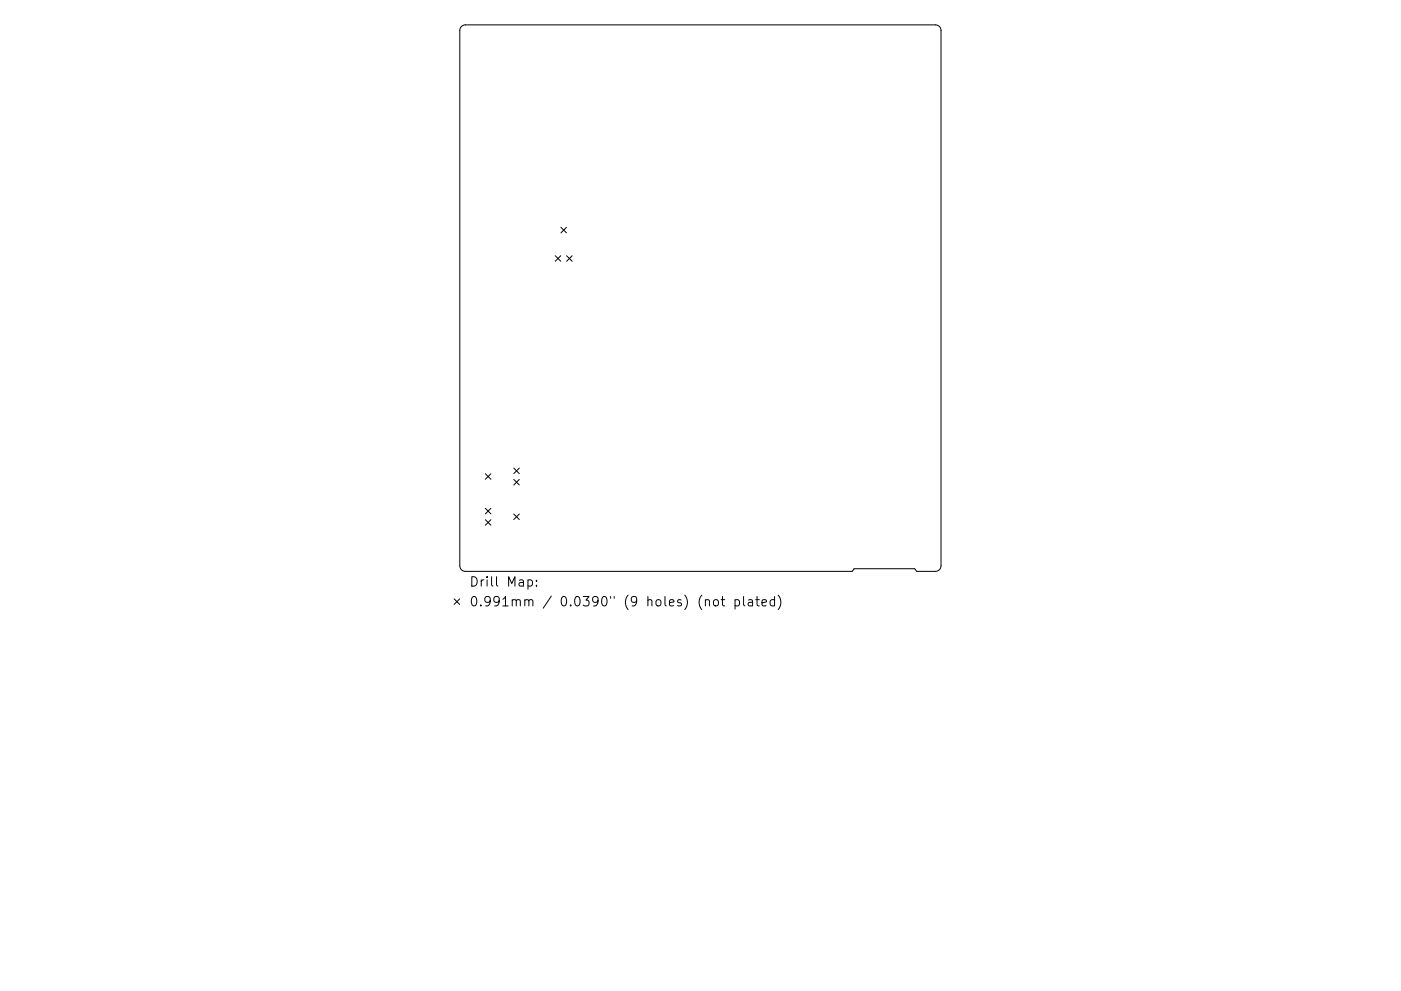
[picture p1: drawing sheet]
<svg xmlns="http://www.w3.org/2000/svg" width="297mm" height="210mm" viewBox="0 0 297 210" stroke-linecap="round" stroke-linejoin="round" font-family="sans-serif">
<defs><g id="words">
<g font-size="2.8">
<text x="99.5" y="124.5">Drill Map:</text>
<text x="99.5" y="128.7">0.991mm / 0.0390&quot; (9 holes) (not plated)</text>
</g>
</g></defs>
<g fill="none" stroke="#000" stroke-width=".21">
<path d="M97.8 5.6l.9-.3h99.6a1.19 1.19 0 0 1 1.2 1.2v113.5a1.19 1.19 0 0 1-1.2 1.2h-4l-.4-.5h-12.8l-.4 .5h-82a1.19 1.19 0 0 1-1.2-1.2v-113.5zM117.7 54.3l1.2 1.1M118.9 54.3l-1.2 1.1M118.9 48.2l1.2 1.2M120.1 48.2l-1.2 1.2M120.1 54.3l1.2 1.1M121.3 54.3l-1.2 1.1M108.9 99.3l1.2 1.2M110.1 99.3l-1.2 1.2M102.9 100.5l1.2 1.2M102.9 107.9l1.2 1.1M102.9 110.3l1.2 1.1"/>
<path d="M104.1 100.5l-1.2 1.2M104.1 107.9l-1.2 1.1M104.1 110.3l-1.2 1.1M108.9 101.7l1.2 1.2M108.9 109.1l1.2 1.1M110.1 101.7l-1.2 1.2M110.1 109.1l-1.2 1.1M96.3 127.1l1.2 1.1M97.5 127.1l-1.2 1.1M111.9 123.1l.6-.1 .4 .4v.6l-.2 .3h-.8M113.7 124.2v.2M113.7 123.1v.2"/>
<path d="M149.6 127.4l.2-.2 .5 .1 .1 1.3M151.4 127.4l.3-.2a.54 .54 0 0 1 .6 .4v.6a.54 .54 0 0 1-.5 .4 .54 .54 0 0 1-.5-.4zM152.9 127.2h.8M153.2 126.6v1.7l.1 .2 .4 .1M155.8 127.3l.6-.1 .4 .4v.6l-.2 .3h-.8M155.8 127.2v2M157.7 126.6v1.7l.2 .3M158.7 127.3h.8l.1 1.3M159.6 127.7l-.7 .1a.39 .39 0 0 0-.3 .4 .39 .39 0 0 0 .3 .4l.7-.1M160.2 127.2h.8M160.5 126.6v1.7l.1 .2 .4 .1M161.6 127.9l.9-.2-.1-.4-.6-.1-.2 .3 .1 1h.7"/>
<path d="M164.2 127.3l-.5-.1-.4 .4v.6l.2 .3h.7M164.2 126.6v2M165 126.3a2.29 2.29 0 0 1 0 3"/>
</g>
<use href="#words"/>
</svg>
